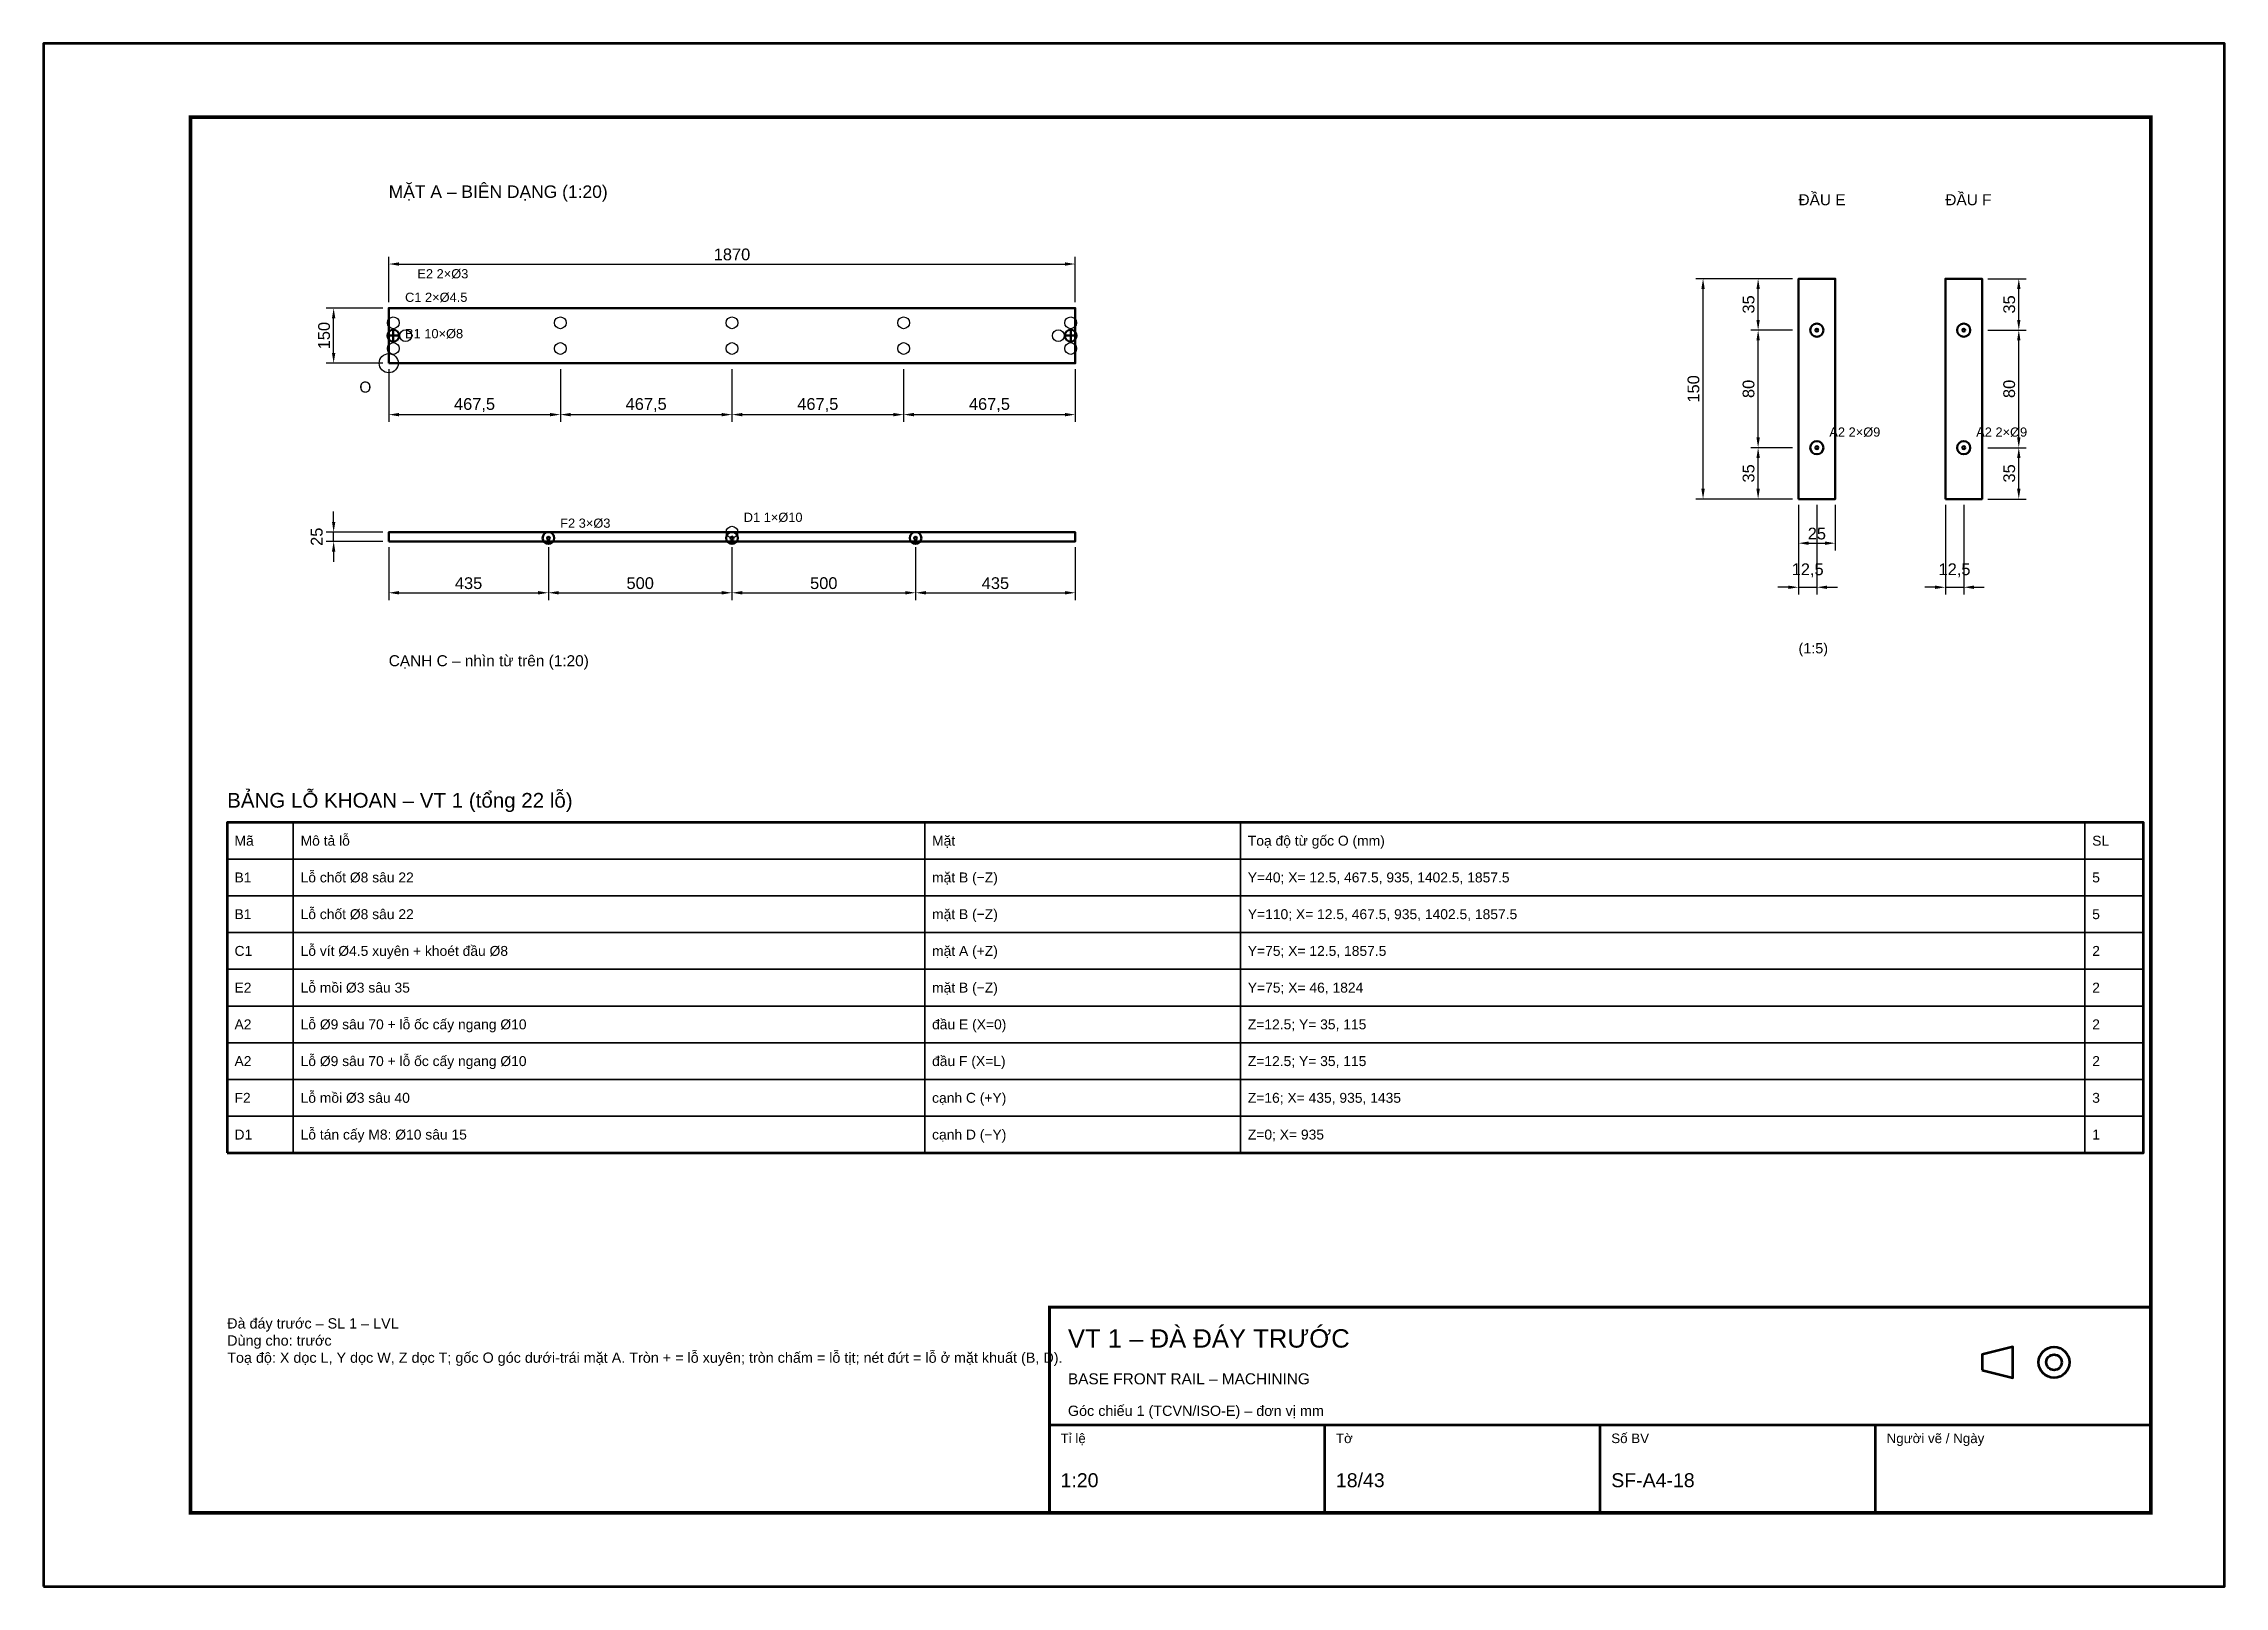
# Model space of a CAD drawing. Header units: millimetres. Extents: x 0 to 2970, y 0 to 2100.
import ezdxf
from ezdxf.enums import TextEntityAlignment as Align

# ---------------------------------------------------------------- set-up
doc = ezdxf.new("R2010")
doc.units = ezdxf.units.MM
doc.header["$LTSCALE"] = 10
for name, color, linetype, lineweight in [('0-KHUNG-BANVE', 7, 'CONTINUOUS', 70), ('1-NET-THAY', 7, 'CONTINUOUS', 50), ('10-PHU-KIEN', 1, 'CONTINUOUS', 25), ('2-NET-KHUAT', 8, 'Continuous', 25), ('3-KICH-THUOC', 1, 'CONTINUOUS', 18), ('6-CHU', 7, 'CONTINUOUS', 25), ('7-BANG-KE', 7, 'CONTINUOUS', 25)]:
    doc.layers.add(name, color=color, linetype=linetype, lineweight=lineweight)
doc.styles.add('VN', font='arial.ttf')
doc.dimstyles.new('A4', dxfattribs={"dimscale": 10, "dimtxt": 1.6, "dimasz": 1.4, "dimexe": 1, "dimexo": 0.8, "dimgap": 0.5, "dimtad": 1, "dimdec": 1, "dimtxsty": 'VN', "dimcen": 2.5, "dimclrd": 1, "dimclre": 1, "dimclrt": 7, "dimazin": 3, "dimtfac": 1, "dimtmove": 0, "dimatfit": 3})

msp = doc.modelspace()

# ---------------------------------------------------------------- linework, layer by layer
at = {"layer": '0-KHUNG-BANVE'}
for p, q in [((1370, 220), (2870, 220)), ((1745, 100), (1745, 220)), ((2120, 100), (2120, 220)), ((2495, 100), (2495, 220))]:
    msp.add_line(p, q, dxfattribs=at)
for points in [[(0, 0), (2970, 0), (2970, 2100), (0, 2100)], [(250, 590), (2860, 590), (2860, 1040), (250, 1040)], [(2640, 294.5), (2682, 284), (2682, 326), (2640, 315.5)]]:
    msp.add_lwpolyline(points, close=True, dxfattribs=at)
for points, const_width in [([(200, 100), (2870, 100), (2870, 2000), (200, 2000)], 5), ([(1370, 100), (2870, 100), (2870, 380), (1370, 380)], 4)]:
    msp.add_lwpolyline(points, close=True, dxfattribs=dict(at, const_width=const_width))
for radius in [21, 10.5]:
    msp.add_circle((2738, 305), radius, dxfattribs=at)
at = {"layer": '1-NET-THAY'}
for p, q in [((468.25, 1702.5), (484.25, 1702.5)), ((476.25, 1694.5), (476.25, 1710.5)), ((1390.75, 1702.5), (1406.75, 1702.5)), ((1398.75, 1694.5), (1398.75, 1710.5))]:
    msp.add_line(p, q, dxfattribs=at)
for points in [[(2390, 1480), (2440, 1480), (2440, 1780), (2390, 1780)], [(2590, 1480), (2640, 1480), (2640, 1780), (2590, 1780)], [(470, 1665), (1405, 1665), (1405, 1740), (470, 1740)], [(470, 1422.5), (1405, 1422.5), (1405, 1435), (470, 1435)]]:
    msp.add_lwpolyline(points, close=True, dxfattribs=at)
for centre, radius in [((476.25, 1702.5), 8), ((1398.75, 1702.5), 8), ((2415, 1710), 9), ((2415, 1710), 2), ((2615, 1710), 9), ((2615, 1710), 2), ((2415, 1550), 9), ((2415, 1550), 2), ((2615, 1550), 9), ((2615, 1550), 2), ((687.5, 1427), 8), ((687.5, 1427), 2), ((937.5, 1427), 8), ((937.5, 1427), 2), ((1187.5, 1427), 8), ((1187.5, 1427), 2)]:
    msp.add_circle(centre, radius, dxfattribs=at)
at = {"layer": '10-PHU-KIEN'}
msp.add_circle((470, 1665), 13, dxfattribs=at)
at = {"layer": '2-NET-KHUAT'}
for centre in [(476.25, 1720), (703.75, 1720), (937.5, 1720), (1171.25, 1720), (1398.75, 1720), (476.25, 1685), (493, 1702.5), (703.75, 1685), (937.5, 1685), (1171.25, 1685), (1382, 1702.5), (1398.75, 1685), (937.5, 1435)]:
    msp.add_circle(centre, 8, dxfattribs=at)
at = {"layer": '7-BANG-KE'}
for points in [[(250, 990), (340, 990), (340, 1040), (250, 1040)], [(340, 990), (1200, 990), (1200, 1040), (340, 1040)], [(1200, 990), (1630, 990), (1630, 1040), (1200, 1040)], [(1630, 990), (2780, 990), (2780, 1040), (1630, 1040)], [(2780, 990), (2860, 990), (2860, 1040), (2780, 1040)], [(250, 940), (340, 940), (340, 990), (250, 990)], [(340, 940), (1200, 940), (1200, 990), (340, 990)], [(1200, 940), (1630, 940), (1630, 990), (1200, 990)], [(1630, 940), (2780, 940), (2780, 990), (1630, 990)], [(2780, 940), (2860, 940), (2860, 990), (2780, 990)], [(250, 890), (340, 890), (340, 940), (250, 940)], [(340, 890), (1200, 890), (1200, 940), (340, 940)], [(1200, 890), (1630, 890), (1630, 940), (1200, 940)], [(1630, 890), (2780, 890), (2780, 940), (1630, 940)], [(2780, 890), (2860, 890), (2860, 940), (2780, 940)], [(250, 840), (340, 840), (340, 890), (250, 890)], [(340, 840), (1200, 840), (1200, 890), (340, 890)], [(1200, 840), (1630, 840), (1630, 890), (1200, 890)], [(1630, 840), (2780, 840), (2780, 890), (1630, 890)], [(2780, 840), (2860, 840), (2860, 890), (2780, 890)], [(250, 790), (340, 790), (340, 840), (250, 840)], [(340, 790), (1200, 790), (1200, 840), (340, 840)], [(1200, 790), (1630, 790), (1630, 840), (1200, 840)], [(1630, 790), (2780, 790), (2780, 840), (1630, 840)], [(2780, 790), (2860, 790), (2860, 840), (2780, 840)], [(250, 740), (340, 740), (340, 790), (250, 790)], [(340, 740), (1200, 740), (1200, 790), (340, 790)], [(1200, 740), (1630, 740), (1630, 790), (1200, 790)], [(1630, 740), (2780, 740), (2780, 790), (1630, 790)], [(2780, 740), (2860, 740), (2860, 790), (2780, 790)], [(250, 690), (340, 690), (340, 740), (250, 740)], [(340, 690), (1200, 690), (1200, 740), (340, 740)], [(1200, 690), (1630, 690), (1630, 740), (1200, 740)], [(1630, 690), (2780, 690), (2780, 740), (1630, 740)], [(2780, 690), (2860, 690), (2860, 740), (2780, 740)], [(250, 640), (340, 640), (340, 690), (250, 690)], [(340, 640), (1200, 640), (1200, 690), (340, 690)], [(1200, 640), (1630, 640), (1630, 690), (1200, 690)], [(1630, 640), (2780, 640), (2780, 690), (1630, 690)], [(2780, 640), (2860, 640), (2860, 690), (2780, 690)], [(250, 590), (340, 590), (340, 640), (250, 640)], [(340, 590), (1200, 590), (1200, 640), (340, 640)], [(1200, 590), (1630, 590), (1630, 640), (1200, 640)], [(1630, 590), (2780, 590), (2780, 640), (1630, 640)], [(2780, 590), (2860, 590), (2860, 640), (2780, 640)]]:
    msp.add_lwpolyline(points, close=True, dxfattribs=at)

# ---------------------------------------------------------------- texts
at = {"layer": '10-PHU-KIEN', "style": 'VN'}
for s, height, p in [('E2 2×%%c3', 12.5, (509, 1780.5)), ('C1 2×%%c4.5', 12.5, (492.25, 1748.5)), ('B1 10×%%c8', 12.5, (492.25, 1699)), ('O', 15, (430, 1625)), ('A2 2×%%c9', 12.5, (2432, 1565)), ('A2 2×%%c9', 12.5, (2632, 1565)), ('D1 1×%%c10', 12.5, (953.5, 1449)), ('F2 3×%%c3', 12.5, (703.5, 1441))]:
    msp.add_text(s, height=height, dxfattribs=at).set_placement(p)
at = {"layer": '6-CHU', "style": 'VN'}
for s, height, p in [('MẶT A – BIÊN DẠNG (1:20)', 17, (470, 1890)), ('ĐẦU E', 15, (2390, 1880)), ('ĐẦU F', 15, (2590, 1880)), ('(1:5)', 14, (2390, 1270)), ('CẠNH C – nhìn từ trên (1:20)', 15, (470, 1252.5)), ('VT 1 – ĐÀ ĐÁY TRƯỚC', 25, (1395, 325)), ('BASE FRONT RAIL – MACHINING', 15, (1395, 275)), ('Góc chiếu 1 (TCVN/ISO-E) – đơn vị mm', 14, (1395, 232)), ('Tỉ lệ', 13, (1385, 195)), ('Tờ', 13, (1760, 195)), ('Số BV', 13, (2135, 195)), ('Người vẽ / Ngày', 13, (2510, 195)), ('1:20', 19, (1385, 135)), ('18/43', 19, (1760, 135)), ('SF-A4-18', 19, (2135, 135))]:
    msp.add_text(s, height=height, dxfattribs=at).set_placement(p)
at = {"layer": '6-CHU', "insert": (250, 365), "char_height": 14, "width": 1080, "attachment_point": 1, "style": 'VN'}
msp.add_mtext('Đà đáy trước – SL 1 – LVL\\PDùng cho: trước\\PToạ độ: X dọc L, Y dọc W, Z dọc T; gốc O góc dưới-trái mặt A. Tròn + = lỗ xuyên; tròn chấm = lỗ tịt; nét đứt = lỗ ở mặt khuất (B, D).', dxfattribs=at)
at = {"layer": '7-BANG-KE', "style": 'VN'}
msp.add_text('BẢNG LỖ KHOAN – VT 1 (tổng 22 lỗ)', height=20, dxfattribs=at).set_placement((250, 1060))
for s, p in [('Mã', (260, 1015)), ('Mô tả lỗ', (350, 1015)), ('Mặt', (1210, 1015)), ('Toạ độ từ gốc O (mm)', (1640, 1015)), ('SL', (2790, 1015)), ('B1', (260, 965)), ('Lỗ chốt %%c8 sâu 22', (350, 965)), ('mặt B (−Z)', (1210, 965)), ('Y=40; X= 12.5, 467.5, 935, 1402.5, 1857.5', (1640, 965)), ('5', (2790, 965)), ('B1', (260, 915)), ('Lỗ chốt %%c8 sâu 22', (350, 915)), ('mặt B (−Z)', (1210, 915)), ('Y=110; X= 12.5, 467.5, 935, 1402.5, 1857.5', (1640, 915)), ('5', (2790, 915)), ('C1', (260, 865)), ('Lỗ vít %%c4.5 xuyên + khoét đầu %%c8', (350, 865)), ('mặt A (+Z)', (1210, 865)), ('Y=75; X= 12.5, 1857.5', (1640, 865)), ('2', (2790, 865)), ('E2', (260, 815)), ('Lỗ mồi %%c3 sâu 35', (350, 815)), ('mặt B (−Z)', (1210, 815)), ('Y=75; X= 46, 1824', (1640, 815)), ('2', (2790, 815)), ('Lỗ %%c9 sâu 70 + lỗ ốc cấy ngang %%c10', (350, 765)), ('đầu E (X=0)', (1210, 765)), ('A2', (260, 765)), ('Z=12.5; Y= 35, 115', (1640, 765)), ('2', (2790, 765)), ('A2', (260, 715)), ('Lỗ %%c9 sâu 70 + lỗ ốc cấy ngang %%c10', (350, 715)), ('đầu F (X=L)', (1210, 715)), ('Z=12.5; Y= 35, 115', (1640, 715)), ('2', (2790, 715)), ('F2', (260, 665)), ('Lỗ mồi %%c3 sâu 40', (350, 665)), ('cạnh C (+Y)', (1210, 665)), ('Z=16; X= 435, 935, 1435', (1640, 665)), ('3', (2790, 665)), ('Lỗ tán cấy M8: %%c10 sâu 15', (350, 615)), ('D1', (260, 615)), ('cạnh D (−Y)', (1210, 615)), ('Z=0; X= 935', (1640, 615)), ('1', (2790, 615))]:
    msp.add_text(s, height=13.5, dxfattribs=at).set_placement(p, align=Align.MIDDLE_LEFT)

# ---------------------------------------------------------------- dimensions: what is measured, and where the dimension line sits
at = {"layer": '3-KICH-THUOC'}
for base, p1, p2, override in [((470, 1800), (470, 1740), (1405, 1740), {"dimlfac": 2}), ((470, 1595), (470, 1665), (703.75, 1665), {"dimlfac": 2}), ((703.75, 1595), (703.75, 1665), (937.5, 1665), {"dimlfac": 2}), ((937.5, 1595), (937.5, 1665), (1171.25, 1665), {"dimlfac": 2}), ((1171.25, 1595), (1171.25, 1665), (1405, 1665), {"dimlfac": 2}), ((2390, 1360), (2390, 1480), (2415, 1480), {"dimlfac": 0.5}), ((2390, 1420), (2390, 1480), (2440, 1480), {"dimlfac": 0.5}), ((2590, 1360), (2590, 1480), (2615, 1480), {"dimlfac": 0.5}), ((470, 1352.5), (470, 1422.5), (687.5, 1422.5), {"dimlfac": 2}), ((687.5, 1352.5), (687.5, 1422.5), (937.5, 1422.5), {"dimlfac": 2}), ((937.5, 1352.5), (937.5, 1422.5), (1187.5, 1422.5), {"dimlfac": 2}), ((1187.5, 1352.5), (1187.5, 1422.5), (1405, 1422.5), {"dimlfac": 2})]:
    msp.add_linear_dim(base=base, p1=p1, p2=p2, dimstyle='A4', override=override, dxfattribs=at).render()
for base, p1, p2, override in [((2260, 1480), (2390, 1480), (2390, 1780), {"dimlfac": 0.5}), ((2335, 1710), (2390, 1710), (2390, 1780), {"dimlfac": 0.5}), ((2690, 1710), (2640, 1710), (2640, 1780), {"dimlfac": 0.5}), ((395, 1665), (470, 1665), (470, 1740), {"dimlfac": 2}), ((2335, 1550), (2390, 1550), (2390, 1710), {"dimlfac": 0.5}), ((2690, 1550), (2640, 1550), (2640, 1710), {"dimlfac": 0.5}), ((2335, 1480), (2390, 1480), (2390, 1550), {"dimlfac": 0.5}), ((2690, 1480), (2640, 1480), (2640, 1550), {"dimlfac": 0.5}), ((395, 1422.5), (470, 1422.5), (470, 1435), {"dimlfac": 2})]:
    msp.add_linear_dim(base=base, p1=p1, p2=p2, angle=90, dimstyle='A4', override=override, dxfattribs=at).render()

doc.saveas('drawing.dxf')
